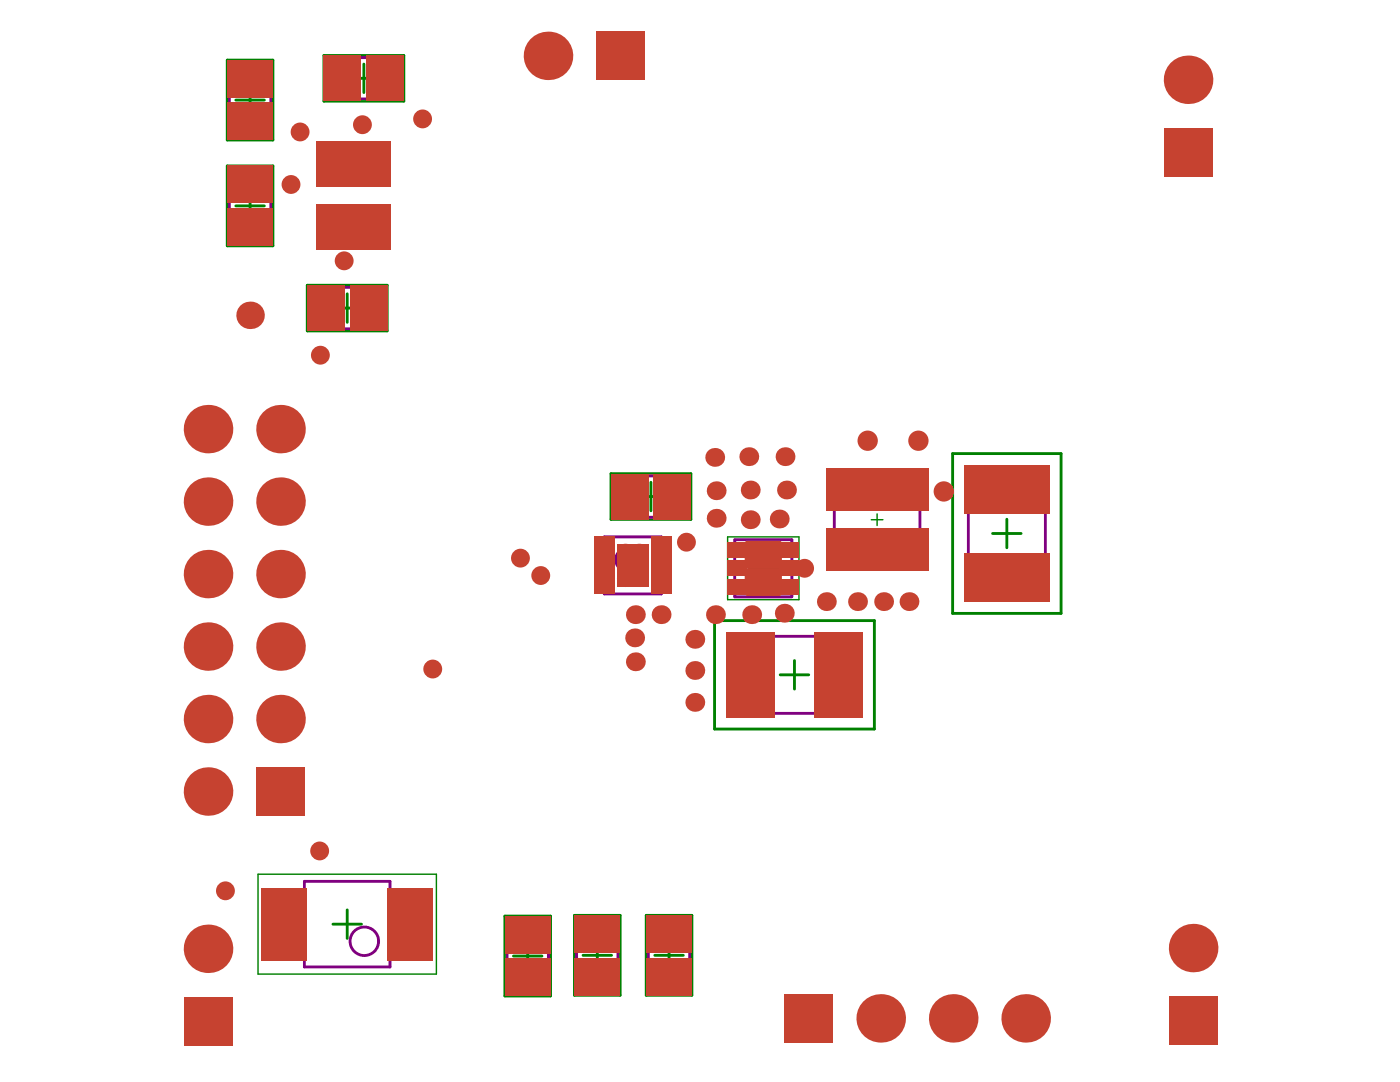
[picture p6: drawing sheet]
<svg xmlns="http://www.w3.org/2000/svg" width="279mm" height="216mm" viewBox="0 0 279 216" stroke-linecap="round" stroke-linejoin="round" font-family="sans-serif">
<g fill="none" stroke="#008000" stroke-width=".57">
<path d="M45.4 12h9.1v15.9h-9.1zM47.1 20h5.7M49.9 17.1v5.7M64.6 11.1h16v9.1h-16zM69.8 15.6h5.7M72.6 12.8v5.7M45.4 33.1h9.1v16h-9.1zM49.9 38.2v5.7M47.1 41.1h5.7M61.3 56.9h16v9.1h-16zM69.3 58.6v5.7M66.4 61.5h5.7"/>
<path d="M121.9 94.5h16v9.1h-16zM127.1 99.1h5.7M129.9 96.2v5.7M190.1 90.5h21.7v31.9h-21.7zM123.4 112.8h5.7M126.3 110v5.7M149.5 113.4h5.7M152.3 110.5v5.7M198.1 106.5h5.7M200.9 103.6v5.7M142.6 123.8h31.9v21.7h-31.9zM155.7 134.7h5.7"/>
<path d="M158.6 131.8v5.7M66.4 184.4h5.7M69.3 181.6v5.7M100.8 182.8h9.1v15.9h-9.1zM102.5 190.8h5.7M105.3 187.9v5.7M114.6 182.7h9.2v15.9h-9.2zM116.4 190.6h5.7M119.2 187.8v5.7M129 182.7h9.1v15.9h-9.1zM130.7 190.6h5.7M133.5 187.8v5.7"/>
</g>
<path d="M173.9 103.7h2.3M175 102.5v2.4" fill="none" stroke="#008000" stroke-width=".29"/>
<path d="M145.2 107.1h14.3v12.6h-14.3zM51.5 174.4h35.6v20h-35.6z" fill="none" stroke="#008000" stroke-width=".28"/>
<g fill="none" stroke="#800080" stroke-width=".57">
<path d="M45.8 13.7h8.2v12.5h-8.2zM66.4 11.5h12.5v8.3h-12.5zM45.8 34.8h8.2v12.5h-8.2zM63 57.3h12.6v8.3h-12.6zM123.6 94.9h12.6v8.3h-12.6zM166.5 95.2h17.1v17h-17.1zM193.3 96.8h15.3v19.3h-15.3zM120.6 107.1h11.4v11.4h-11.4zM146.6 107.7h11.4v11.4h-11.4zM148.9 127h19.3v15.3h-19.3zM60.8 175.9h17v17h-17zM101.2 184.5h8.2v12.5h-8.2z"/>
<path d="M115.1 184.4h8.2v12.5h-8.2zM129.4 184.4h8.3v12.5h-8.3z"/>
<circle cx="125.2" cy="111.7" r="2.28"/>
<circle cx="72.7" cy="187.8" r="2.85"/>
</g>
<g fill="#c64230">
<path d="M148.8 108l.4-.1h6.3l.3 .1 .2 .4v4.4l-.1 .4-.4 .2h-6.3l-.4-.1-.2-.5v-4.4z"/>
<path d="M148.8 113.6l.4-.2h6.3l.3 .1 .2 .5v4.3l-.1 .4-.4 .2h-6.3l-.4-.1-.2-.5v-4.3z"/>
<circle cx="160.6" cy="113.4" r="1.88"/>
<circle cx="68.7" cy="52" r="1.88"/>
<circle cx="45" cy="177.8" r="1.88"/>
<circle cx="72.3" cy="24.9" r="1.88"/>
<circle cx="63.9" cy="70.9" r="1.88"/>
<circle cx="103.9" cy="111.4" r="1.88"/>
<circle cx="107.9" cy="114.8" r="1.88"/>
<circle cx="58.1" cy="36.8" r="1.88"/>
<circle cx="63.8" cy="169.8" r="1.88"/>
<circle cx="86.4" cy="133.5" r="1.88"/>
<circle cx="84.3" cy="23.7" r="1.88"/>
<circle cx="59.9" cy="26.3" r="1.88"/>
<circle cx="173.2" cy="87.9" r="2.03"/>
<circle cx="183.3" cy="87.9" r="2.03"/>
<circle cx="188.4" cy="98.1" r="2.03"/>
<circle cx="127.6" cy="110.2" r="1.72"/>
<circle cx="127.7" cy="115.4" r="1.72"/>
<circle cx="124.8" cy="110.2" r="1.72"/>
<circle cx="124.8" cy="115.4" r="1.72"/>
<circle cx="137" cy="108.2" r="1.88"/>
<circle cx="49.9" cy="62.9" r="2.74"/>
<circle cx="126.8" cy="132.1" r="1.88"/>
<circle cx="131.9" cy="122.6" r="1.88"/>
<circle cx="126.8" cy="122.6" r="1.88"/>
<circle cx="138.7" cy="133.8" r="1.88"/>
<circle cx="142.8" cy="122.6" r="1.88"/>
<circle cx="142.9" cy="103.4" r="1.88"/>
<circle cx="142.9" cy="97.9" r="1.88"/>
<circle cx="142.6" cy="91.3" r="1.88"/>
<circle cx="150" cy="122.6" r="1.88"/>
<circle cx="155.5" cy="103.6" r="1.88"/>
<circle cx="149.7" cy="103.7" r="1.88"/>
<circle cx="149.7" cy="97.8" r="1.88"/>
<circle cx="149.4" cy="91.1" r="1.88"/>
<circle cx="164.9" cy="120" r="1.88"/>
<circle cx="175.8" cy="203.2" r="4.8"/>
<circle cx="176.3" cy="120" r="1.88"/>
<circle cx="171.1" cy="120" r="1.88"/>
<circle cx="126.7" cy="127.3" r="1.88"/>
<circle cx="138.7" cy="140.1" r="1.88"/>
<circle cx="138.7" cy="127.6" r="1.88"/>
<circle cx="41.5" cy="157.9" r="4.8"/>
<circle cx="41.5" cy="100.1" r="4.8"/>
<circle cx="190.2" cy="203.2" r="4.8"/>
<circle cx="181.4" cy="120" r="1.88"/>
<circle cx="156.5" cy="122.4" r="1.88"/>
<circle cx="157" cy="97.8" r="1.88"/>
<circle cx="156.7" cy="91.1" r="1.88"/>
<circle cx="204.7" cy="203.2" r="4.8"/>
<circle cx="41.5" cy="189.3" r="4.8"/>
<circle cx="41.5" cy="143.5" r="4.8"/>
<circle cx="41.5" cy="129" r="4.8"/>
<circle cx="41.5" cy="114.6" r="4.8"/>
<circle cx="238.1" cy="189.2" r="4.8"/>
<circle cx="237.1" cy="15.9" r="4.8"/>
<circle cx="41.5" cy="85.6" r="4.8"/>
<circle cx="56" cy="100.1" r="4.8"/>
<circle cx="56" cy="143.5" r="4.8"/>
<circle cx="56" cy="129" r="4.8"/>
<circle cx="56" cy="114.6" r="4.8"/>
<circle cx="109.4" cy="11.1" r="4.8"/>
<circle cx="56" cy="85.6" r="4.8"/>
</g>
<g fill="#c64230">
<path d="M36.7 198.9h9.7v9.7h-9.7z" fill-rule="evenodd"/>
<path d="M156.5 198.4h9.7v9.7h-9.7z" fill-rule="evenodd"/>
<path d="M233.3 198.8h9.7v9.7h-9.7z" fill-rule="evenodd"/>
<path d="M232.3 25.5h9.7v9.7h-9.7z" fill-rule="evenodd"/>
<path d="M119 6.3h9.7v9.7h-9.7z" fill-rule="evenodd"/>
<path d="M51.1 153.1h9.7v9.7h-9.7z" fill-rule="evenodd"/>
<path d="M77.3 188.5h9.1v3.2h-9.1z" fill-rule="evenodd"/>
<path d="M77.3 182.8h9.1v3.2h-9.1z" fill-rule="evenodd"/>
<path d="M77.3 180h9.1v3.1h-9.1z" fill-rule="evenodd"/>
<path d="M77.3 177.1h9.1v3.2h-9.1z" fill-rule="evenodd"/>
<path d="M118.6 107.1h4v2.9h-4z" fill-rule="evenodd"/>
<path d="M118.6 110h4v2.8h-4z" fill-rule="evenodd"/>
<path d="M118.6 112.8h4v2.9h-4z" fill-rule="evenodd"/>
<path d="M130 112.8h4v2.9h-4z" fill-rule="evenodd"/>
<path d="M130 110h4v2.8h-4z" fill-rule="evenodd"/>
<path d="M130 107.1h4v2.9h-4z" fill-rule="evenodd"/>
<path d="M123.2 108.5h6.2v8.6h-6.2z" fill-rule="evenodd"/>
<path d="M151 109.6h2.7v2h-2.7z" fill-rule="evenodd"/>
<path d="M151 115.2h2.7v2h-2.7z" fill-rule="evenodd"/>
<path d="M70.6 28.2h3.7v9.2h-3.7z" fill-rule="evenodd"/>
<path d="M66.9 28.2h3.7v9.2h-3.7z" fill-rule="evenodd"/>
<path d="M77.3 185.7h9.1v3.1h-9.1z" fill-rule="evenodd"/>
<path d="M100.8 191.3h9.1v7.4h-9.1z" fill-rule="evenodd"/>
<path d="M100.8 182.8h9.1v7.4h-9.1z" fill-rule="evenodd"/>
<path d="M118.6 115.7h4v2.8h-4z" fill-rule="evenodd"/>
<path d="M130 115.7h4v2.8h-4z" fill-rule="evenodd"/>
<path d="M70.6 40.8h3.7v9.1h-3.7z" fill-rule="evenodd"/>
<path d="M66.9 40.8h3.7v9.1h-3.7z" fill-rule="evenodd"/>
<path d="M145.2 111.8h3.8v3.2h-3.8z" fill-rule="evenodd"/>
<path d="M145.2 108.1h3.8v3.2h-3.8z" fill-rule="evenodd"/>
<path d="M121.9 94.5h7.4v9.1h-7.4z" fill-rule="evenodd"/>
<path d="M130.5 94.5h7.4v9.1h-7.4z" fill-rule="evenodd"/>
<path d="M155.6 108.1h3.9v3.2h-3.9z" fill-rule="evenodd"/>
<path d="M155.6 111.8h3.9v3.2h-3.9z" fill-rule="evenodd"/>
<path d="M45.3 12h9.2v7.4h-9.2z" fill-rule="evenodd"/>
<path d="M45.3 20.5h9.2v7.4h-9.2z" fill-rule="evenodd"/>
<path d="M45.3 33.1h9.2v7.4h-9.2z" fill-rule="evenodd"/>
<path d="M61.3 56.9h7.4v9.1h-7.4z" fill-rule="evenodd"/>
<path d="M69.9 56.9h7.4v9.1h-7.4z" fill-rule="evenodd"/>
<path d="M74.3 28.2h3.7v9.2h-3.7z" fill-rule="evenodd"/>
<path d="M63.2 28.2h3.7v9.2h-3.7z" fill-rule="evenodd"/>
<path d="M73.2 11.1h7.4v9.1h-7.4z" fill-rule="evenodd"/>
<path d="M64.6 11.1h7.5v9.1h-7.5z" fill-rule="evenodd"/>
<path d="M129 191.2h9.1v7.4h-9.1z" fill-rule="evenodd"/>
<path d="M129 182.6h9.1v7.5h-9.1z" fill-rule="evenodd"/>
<path d="M114.6 191.2h9.2v7.4h-9.2z" fill-rule="evenodd"/>
<path d="M114.6 182.6h9.2v7.5h-9.2z" fill-rule="evenodd"/>
<path d="M145.2 115.5h3.8v3.2h-3.8z" fill-rule="evenodd"/>
<path d="M155.6 115.5h3.9v3.2h-3.9z" fill-rule="evenodd"/>
<path d="M164.8 93.4h20.5v8.6h-20.5z" fill-rule="evenodd"/>
<path d="M164.8 105.4h20.5v8.6h-20.5z" fill-rule="evenodd"/>
<path d="M45.3 41.6h9.2v7.5h-9.2z" fill-rule="evenodd"/>
<path d="M74.3 40.8h3.7v9.1h-3.7z" fill-rule="evenodd"/>
<path d="M63.2 40.8h3.7v9.1h-3.7z" fill-rule="evenodd"/>
<path d="M162.5 126.1h9.7v17.1h-9.7z" fill-rule="evenodd"/>
<path d="M52.2 188.5h9.1v3.2h-9.1z" fill-rule="evenodd"/>
<path d="M52.2 182.8h9.1v3.2h-9.1z" fill-rule="evenodd"/>
<path d="M52.2 180h9.1v3.1h-9.1z" fill-rule="evenodd"/>
<path d="M52.2 177.1h9.1v3.2h-9.1z" fill-rule="evenodd"/>
<path d="M52.2 185.7h9.1v3.1h-9.1z" fill-rule="evenodd"/>
<path d="M192.4 92.8h17.1v9.7h-17.1z" fill-rule="evenodd"/>
<path d="M192.4 110.4h17.1v9.7h-17.1z" fill-rule="evenodd"/>
<path d="M144.9 126.1h9.7v17.1h-9.7z" fill-rule="evenodd"/>
</g>
</svg>
